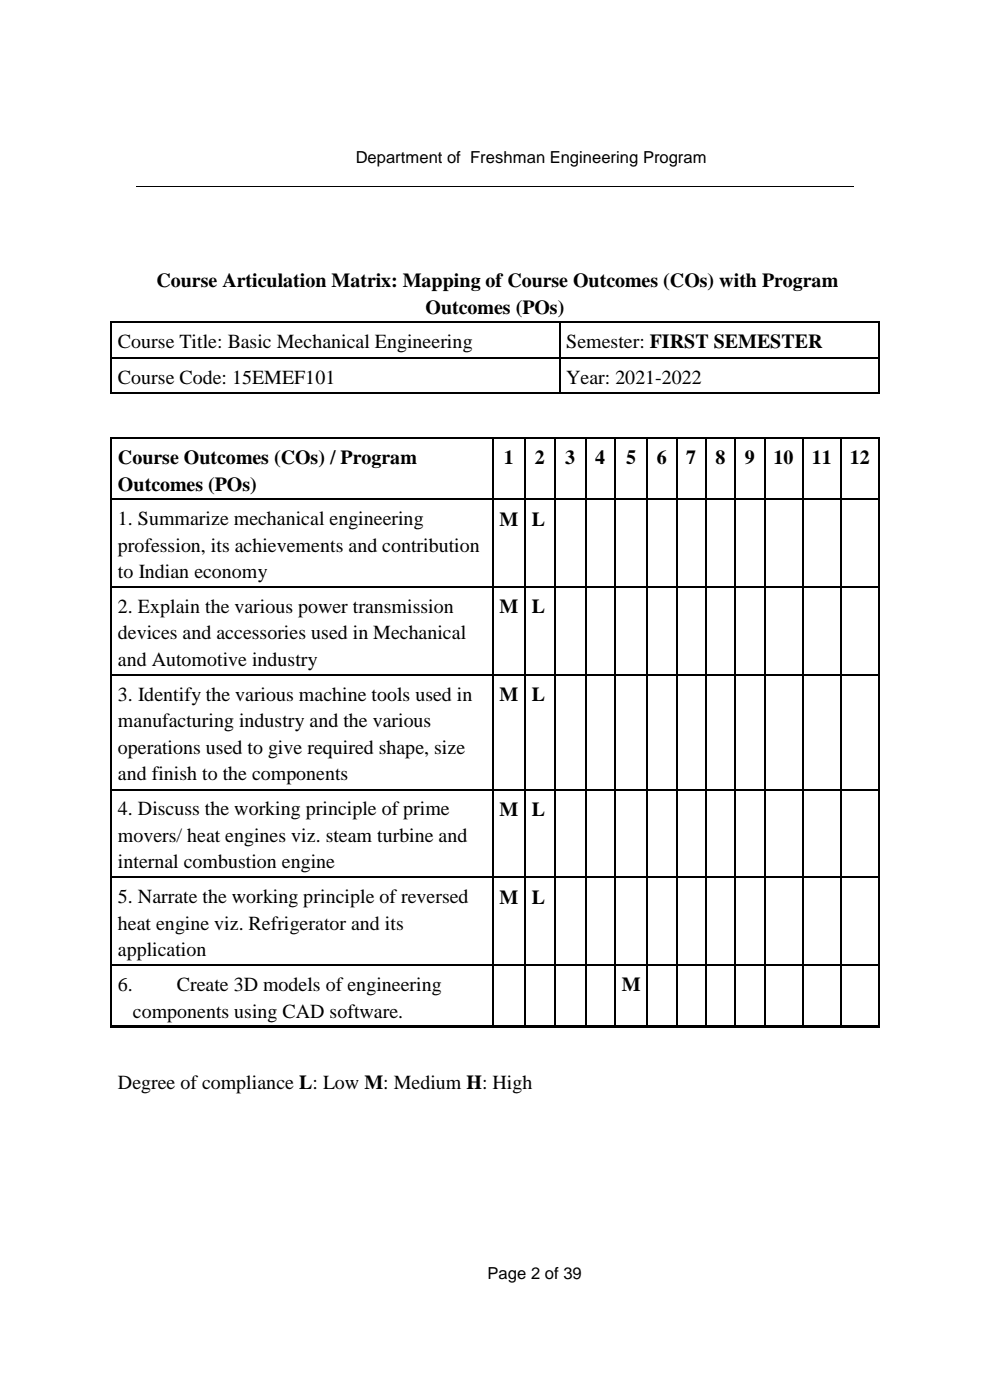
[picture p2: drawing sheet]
<svg xmlns="http://www.w3.org/2000/svg" width="210mm" height="297mm" viewBox="0 0 210 297" stroke-linecap="round" stroke-linejoin="round" font-family="sans-serif">
<defs><g id="words">
<g font-size="4.2">
<text x="33.2" y="60.9">Course Articulation Matrix: Mapping of Course Outcomes (COs) with Program</text>
<text x="90.3" y="66.6">Outcomes (POs)</text>
<text x="25" y="73.9">Course Title: Basic Mechanical Engineering</text>
<text x="120.1" y="73.9">Semester: FIRST SEMESTER</text>
<text x="25" y="81.4">Course Code: 15EMEF101</text>
<text x="120.1" y="81.4">Year: 2021-2022</text>
<text x="25" y="98.4">Course Outcomes (COs) / Program</text>
<text x="106.9" y="98.4">1</text>
<text x="113.5" y="98.4">2</text>
<text x="119.9" y="98.4">3</text>
<text x="126.3" y="98.4">4</text>
<text x="132.8" y="98.4">5</text>
<text x="139.4" y="98.4">6</text>
<text x="145.6" y="98.4">7</text>
<text x="151.8" y="98.4">8</text>
<text x="158" y="98.4">9</text>
<text x="164.1" y="98.4">10</text>
<text x="172.2" y="98.4">11</text>
<text x="180.3" y="98.4">12</text>
<text x="25" y="104.1">Outcomes (POs)</text>
<text x="25" y="111.4">1. Summarize mechanical engineering</text>
<text x="105.9" y="111.5">M</text>
<text x="112.8" y="111.5">L</text>
<text x="25" y="117">profession, its achievements and contribution</text>
<text x="25" y="122.6">to Indian economy</text>
<text x="25" y="130.1">2. Explain the various power transmission</text>
<text x="105.9" y="130.2">M</text>
<text x="112.8" y="130.2">L</text>
<text x="25" y="135.7">devices and accessories used in Mechanical</text>
<text x="25" y="141.3">and Automotive industry</text>
<text x="25" y="148.7">3. Identify the various machine tools used in</text>
<text x="105.9" y="148.8">M</text>
<text x="112.8" y="148.8">L</text>
<text x="25" y="154.3">manufacturing industry and the various</text>
<text x="25" y="159.9">operations used to give required shape, size</text>
<text x="25" y="165.5">and finish to the components</text>
<text x="25" y="173">4. Discuss the working principle of prime</text>
<text x="105.9" y="173">M</text>
<text x="112.8" y="173">L</text>
<text x="25" y="178.6">movers/ heat engines viz. steam turbine and</text>
<text x="25" y="184.2">internal combustion engine</text>
<text x="25" y="191.6">5. Narrate the working principle of reversed</text>
<text x="105.9" y="191.7">M</text>
<text x="112.8" y="191.7">L</text>
<text x="25" y="197.2">heat engine viz. Refrigerator and its</text>
<text x="25" y="202.8">application</text>
<text x="25" y="210.3">6.</text>
<text x="28.2" y="215.9">components using CAD software.</text>
<text x="37.5" y="210.3">Create 3D models of engineering</text>
<text x="131.9" y="210.3">M</text>
<text x="25" y="231">Degree of compliance L: Low M: Medium H: High</text>
</g>
<g font-size="3.5">
<text x="75.5" y="34.6">Department of Freshman Engineering Program</text>
<text x="103.4" y="271.3">Page 2 of 39</text>
</g>
</g></defs>
<path d="M28.8 39.6h152.2" fill="none" stroke="#000" stroke-width=".21"/>
<g fill="#000">
<path d="M23.4 68.2h.4v1.9h-.4z" fill-rule="evenodd"/>
<path d="M23.4 68.2h.4v.4h-.4z" fill-rule="evenodd"/>
<path d="M23.4 75.7h.4v1.8h-.4z" fill-rule="evenodd"/>
<path d="M118.5 68.6h.4v1.5h-.4z" fill-rule="evenodd"/>
<path d="M118.5 68.2h.4v.4h-.4z" fill-rule="evenodd"/>
<path d="M118.5 75.7h.4v1.8h-.4z" fill-rule="evenodd"/>
<path d="M186.3 68.2h.4v1.9h-.4z" fill-rule="evenodd"/>
<path d="M186.3 68.2h.4v.4h-.4z" fill-rule="evenodd"/>
<path d="M186.3 75.7h.4v1.8h-.4z" fill-rule="evenodd"/>
<path d="M23.4 83.1h.4v.4h-.4z" fill-rule="evenodd"/>
<path d="M23.4 83.1h.4v.4h-.4z" fill-rule="evenodd"/>
<path d="M23.4 92.7h.4v1.8h-.4z" fill-rule="evenodd"/>
<path d="M23.4 92.7h.4v.4h-.4z" fill-rule="evenodd"/>
<path d="M104.3 93.1h.5v1.4h-.5z" fill-rule="evenodd"/>
<path d="M104.3 92.7h.5v.4h-.5z" fill-rule="evenodd"/>
<path d="M111.2 93.1h.5v1.4h-.5z" fill-rule="evenodd"/>
<path d="M111.2 92.7h.5v.4h-.5z" fill-rule="evenodd"/>
<path d="M117.5 93.1h.4v1.4h-.4z" fill-rule="evenodd"/>
<path d="M117.5 92.7h.4v.4h-.4z" fill-rule="evenodd"/>
<path d="M118.5 83.1h.4v.4h-.4z" fill-rule="evenodd"/>
<path d="M124 93.1h.4v1.4h-.4z" fill-rule="evenodd"/>
<path d="M124 92.7h.4v.4h-.4z" fill-rule="evenodd"/>
<path d="M130.2 93.1h.5v1.4h-.5z" fill-rule="evenodd"/>
<path d="M130.2 92.7h.5v.4h-.5z" fill-rule="evenodd"/>
<path d="M137.1 93.1h.4v1.4h-.4z" fill-rule="evenodd"/>
<path d="M137.1 92.7h.4v.4h-.4z" fill-rule="evenodd"/>
<path d="M143.3 93.1h.5v1.4h-.5z" fill-rule="evenodd"/>
<path d="M143.3 92.7h.5v.4h-.5z" fill-rule="evenodd"/>
<path d="M149.6 93.1h.4v1.4h-.4z" fill-rule="evenodd"/>
<path d="M149.6 92.7h.4v.4h-.4z" fill-rule="evenodd"/>
<path d="M155.8 93.1h.4v1.4h-.4z" fill-rule="evenodd"/>
<path d="M155.8 92.7h.4v.4h-.4z" fill-rule="evenodd"/>
<path d="M162 93.1h.4v1.4h-.4z" fill-rule="evenodd"/>
<path d="M162 92.7h.4v.4h-.4z" fill-rule="evenodd"/>
<path d="M170.1 93.1h.4v1.4h-.4z" fill-rule="evenodd"/>
<path d="M170.1 92.7h.4v.4h-.4z" fill-rule="evenodd"/>
<path d="M178.2 93.1h.4v1.4h-.4z" fill-rule="evenodd"/>
<path d="M178.2 92.7h.4v.4h-.4z" fill-rule="evenodd"/>
<path d="M186.3 83.1h.4v.4h-.4z" fill-rule="evenodd"/>
<path d="M186.3 83.1h.4v.4h-.4z" fill-rule="evenodd"/>
<path d="M186.3 92.7h.4v1.8h-.4z" fill-rule="evenodd"/>
<path d="M186.3 92.7h.4v.4h-.4z" fill-rule="evenodd"/>
<path d="M23.4 105.7h.4v1.9h-.4z" fill-rule="evenodd"/>
<path d="M104.3 105.7h.5v1.9h-.5z" fill-rule="evenodd"/>
<path d="M111.2 105.7h.5v1.9h-.5z" fill-rule="evenodd"/>
<path d="M117.5 105.7h.4v1.9h-.4z" fill-rule="evenodd"/>
<path d="M124 105.7h.4v1.9h-.4z" fill-rule="evenodd"/>
<path d="M130.2 105.7h.5v1.9h-.5z" fill-rule="evenodd"/>
<path d="M137.1 105.7h.4v1.9h-.4z" fill-rule="evenodd"/>
<path d="M143.3 105.7h.5v1.9h-.5z" fill-rule="evenodd"/>
<path d="M149.6 105.7h.4v1.9h-.4z" fill-rule="evenodd"/>
<path d="M155.8 105.7h.4v1.9h-.4z" fill-rule="evenodd"/>
<path d="M162 105.7h.4v1.9h-.4z" fill-rule="evenodd"/>
<path d="M170.1 105.7h.4v1.9h-.4z" fill-rule="evenodd"/>
<path d="M178.2 105.7h.4v1.9h-.4z" fill-rule="evenodd"/>
<path d="M186.3 105.7h.4v1.9h-.4z" fill-rule="evenodd"/>
<path d="M23.4 124.4h.4v1.8h-.4z" fill-rule="evenodd"/>
<path d="M104.3 124.4h.5v1.8h-.5z" fill-rule="evenodd"/>
<path d="M111.2 124.4h.5v1.8h-.5z" fill-rule="evenodd"/>
<path d="M117.5 124.4h.4v1.8h-.4z" fill-rule="evenodd"/>
<path d="M124 124.4h.4v1.8h-.4z" fill-rule="evenodd"/>
<path d="M130.2 124.4h.5v1.8h-.5z" fill-rule="evenodd"/>
<path d="M137.1 124.4h.4v1.8h-.4z" fill-rule="evenodd"/>
<path d="M143.3 124.4h.5v1.8h-.5z" fill-rule="evenodd"/>
<path d="M149.6 124.4h.4v1.8h-.4z" fill-rule="evenodd"/>
<path d="M155.8 124.4h.4v1.8h-.4z" fill-rule="evenodd"/>
<path d="M162 124.4h.4v1.8h-.4z" fill-rule="evenodd"/>
<path d="M170.1 124.4h.4v1.8h-.4z" fill-rule="evenodd"/>
<path d="M178.2 124.4h.4v1.8h-.4z" fill-rule="evenodd"/>
<path d="M186.3 124.4h.4v1.8h-.4z" fill-rule="evenodd"/>
<path d="M23.4 143h.4v1.9h-.4z" fill-rule="evenodd"/>
<path d="M104.3 143h.5v1.9h-.5z" fill-rule="evenodd"/>
<path d="M111.2 143h.5v1.9h-.5z" fill-rule="evenodd"/>
<path d="M117.5 143h.4v1.9h-.4z" fill-rule="evenodd"/>
<path d="M124 143h.4v1.9h-.4z" fill-rule="evenodd"/>
<path d="M130.2 143h.5v1.9h-.5z" fill-rule="evenodd"/>
<path d="M137.1 143h.4v1.9h-.4z" fill-rule="evenodd"/>
<path d="M143.3 143h.5v1.9h-.5z" fill-rule="evenodd"/>
<path d="M149.6 143h.4v1.9h-.4z" fill-rule="evenodd"/>
<path d="M155.8 143h.4v1.9h-.4z" fill-rule="evenodd"/>
<path d="M162 143h.4v1.9h-.4z" fill-rule="evenodd"/>
<path d="M170.1 143h.4v1.9h-.4z" fill-rule="evenodd"/>
<path d="M178.2 143h.4v1.9h-.4z" fill-rule="evenodd"/>
<path d="M186.3 143h.4v1.9h-.4z" fill-rule="evenodd"/>
<path d="M23.4 167.3h.4v1.8h-.4z" fill-rule="evenodd"/>
<path d="M104.3 167.3h.5v1.8h-.5z" fill-rule="evenodd"/>
<path d="M111.2 167.3h.5v1.8h-.5z" fill-rule="evenodd"/>
<path d="M117.5 167.3h.4v1.8h-.4z" fill-rule="evenodd"/>
<path d="M124 167.3h.4v1.8h-.4z" fill-rule="evenodd"/>
<path d="M130.2 167.3h.5v1.8h-.5z" fill-rule="evenodd"/>
<path d="M137.1 167.3h.4v1.8h-.4z" fill-rule="evenodd"/>
<path d="M143.3 167.3h.5v1.8h-.5z" fill-rule="evenodd"/>
<path d="M149.6 167.3h.4v1.8h-.4z" fill-rule="evenodd"/>
<path d="M155.8 167.3h.4v1.8h-.4z" fill-rule="evenodd"/>
<path d="M162 167.3h.4v1.8h-.4z" fill-rule="evenodd"/>
<path d="M170.1 167.3h.4v1.8h-.4z" fill-rule="evenodd"/>
<path d="M178.2 167.3h.4v1.8h-.4z" fill-rule="evenodd"/>
<path d="M186.3 167.3h.4v1.8h-.4z" fill-rule="evenodd"/>
<path d="M23.4 185.9h.4v1.9h-.4z" fill-rule="evenodd"/>
<path d="M104.3 185.9h.5v1.9h-.5z" fill-rule="evenodd"/>
<path d="M111.2 185.9h.5v1.9h-.5z" fill-rule="evenodd"/>
<path d="M117.5 185.9h.4v1.9h-.4z" fill-rule="evenodd"/>
<path d="M124 185.9h.4v1.9h-.4z" fill-rule="evenodd"/>
<path d="M130.2 185.9h.5v1.9h-.5z" fill-rule="evenodd"/>
<path d="M137.1 185.9h.4v1.9h-.4z" fill-rule="evenodd"/>
<path d="M143.3 185.9h.5v1.9h-.5z" fill-rule="evenodd"/>
<path d="M149.6 185.9h.4v1.9h-.4z" fill-rule="evenodd"/>
<path d="M155.8 185.9h.4v1.9h-.4z" fill-rule="evenodd"/>
<path d="M162 185.9h.4v1.9h-.4z" fill-rule="evenodd"/>
<path d="M170.1 185.9h.4v1.9h-.4z" fill-rule="evenodd"/>
<path d="M178.2 185.9h.4v1.9h-.4z" fill-rule="evenodd"/>
<path d="M186.3 185.9h.4v1.9h-.4z" fill-rule="evenodd"/>
<path d="M23.4 204.6h.4v1.8h-.4z" fill-rule="evenodd"/>
<path d="M23.4 217.6h.4v.5h-.4z" fill-rule="evenodd"/>
<path d="M23.4 217.6h.4v.5h-.4z" fill-rule="evenodd"/>
<path d="M104.3 204.6h.5v1.8h-.5z" fill-rule="evenodd"/>
<path d="M104.3 217.6h.5v.5h-.5z" fill-rule="evenodd"/>
<path d="M111.2 204.6h.5v1.8h-.5z" fill-rule="evenodd"/>
<path d="M111.2 217.6h.5v.5h-.5z" fill-rule="evenodd"/>
<path d="M117.5 204.6h.4v1.8h-.4z" fill-rule="evenodd"/>
<path d="M117.5 217.6h.4v.5h-.4z" fill-rule="evenodd"/>
<path d="M124 204.6h.4v1.8h-.4z" fill-rule="evenodd"/>
<path d="M124 217.6h.4v.5h-.4z" fill-rule="evenodd"/>
<path d="M130.2 204.6h.5v1.8h-.5z" fill-rule="evenodd"/>
<path d="M130.2 217.6h.5v.5h-.5z" fill-rule="evenodd"/>
<path d="M137.1 204.6h.4v1.8h-.4z" fill-rule="evenodd"/>
<path d="M137.1 217.6h.4v.5h-.4z" fill-rule="evenodd"/>
<path d="M143.3 204.6h.5v1.8h-.5z" fill-rule="evenodd"/>
<path d="M143.3 217.6h.5v.5h-.5z" fill-rule="evenodd"/>
<path d="M149.6 204.6h.4v1.8h-.4z" fill-rule="evenodd"/>
<path d="M149.6 217.6h.4v.5h-.4z" fill-rule="evenodd"/>
<path d="M155.8 204.6h.4v1.8h-.4z" fill-rule="evenodd"/>
<path d="M155.8 217.6h.4v.5h-.4z" fill-rule="evenodd"/>
<path d="M162 204.6h.4v1.8h-.4z" fill-rule="evenodd"/>
<path d="M162 217.6h.4v.5h-.4z" fill-rule="evenodd"/>
<path d="M170.1 204.6h.4v1.8h-.4z" fill-rule="evenodd"/>
<path d="M170.1 217.6h.4v.5h-.4z" fill-rule="evenodd"/>
<path d="M178.2 204.6h.4v1.8h-.4z" fill-rule="evenodd"/>
<path d="M178.2 217.6h.4v.5h-.4z" fill-rule="evenodd"/>
<path d="M186.3 204.6h.4v1.8h-.4z" fill-rule="evenodd"/>
<path d="M186.3 217.6h.4v.5h-.4z" fill-rule="evenodd"/>
<path d="M186.3 217.6h.4v.5h-.4z" fill-rule="evenodd"/>
</g>
<g fill="none" stroke="#000" stroke-width=".42">
<path d="M23.6 70.1v5.6M23.6 77.5v5.6M23.8 68.4h94.7M23.8 75.9h94.7M118.7 70.1v5.6M118.7 77.5v5.6M118.9 68.4h67.4M118.9 75.9h67.4M186.5 70.1v5.6M186.5 77.5v5.6M23.6 94.5v11.2M23.8 83.3h94.7"/>
<path d="M23.8 92.9h80.5M104.5 94.5v11.2M104.8 92.9h6.4M111.4 94.5v11.2M111.7 92.9h5.8M117.7 94.5v11.2M117.9 92.9h6.1M118.9 83.3h67.4M124.2 94.5v11.2M124.4 92.9h5.8M130.5 94.5v11.2M130.7 92.9h6.4"/>
<path d="M137.3 94.5v11.2M137.5 92.9h5.8M143.5 94.5v11.2M143.8 92.9h5.8M149.8 94.5v11.2M150 92.9h5.8M156 94.5v11.2M156.2 92.9h5.8M162.2 94.5v11.2M162.4 92.9h7.7M170.3 94.5v11.2M170.5 92.9h7.7"/>
<path d="M178.4 94.5v11.2M178.6 92.9h7.7M186.5 94.5v11.2M23.6 107.6v16.8M23.8 105.9h80.5M104.5 107.6v16.8M104.8 105.9h6.4M111.4 107.6v16.8M111.7 105.9h5.8M117.7 107.6v16.8M117.9 105.9h6.1M124.2 107.6v16.8"/>
<path d="M124.4 105.9h5.8M130.5 107.6v16.8M130.7 105.9h6.4M137.3 107.6v16.8M137.5 105.9h5.8M143.5 107.6v16.8M143.8 105.9h5.8M149.8 107.6v16.8M150 105.9h5.8M156 107.6v16.8M156.2 105.9h5.8M162.2 107.6v16.8"/>
<path d="M162.4 105.9h7.7M170.3 107.6v16.8M170.5 105.9h7.7M178.4 107.6v16.8M178.6 105.9h7.7M186.5 107.6v16.8M23.6 126.2v16.8M23.8 124.6h80.5M104.5 126.2v16.8M104.8 124.6h6.4M111.4 126.2v16.8M111.7 124.6h5.8"/>
<path d="M117.7 126.2v16.8M117.9 124.6h6.1M124.2 126.2v16.8M124.4 124.6h5.8M130.5 126.2v16.8M130.7 124.6h6.4M137.3 126.2v16.8M137.5 124.6h5.8M143.5 126.2v16.8M143.8 124.6h5.8M149.8 126.2v16.8M150 124.6h5.8"/>
<path d="M156 126.2v16.8M156.2 124.6h5.8M162.2 126.2v16.8M162.4 124.6h7.7M170.3 126.2v16.8M170.5 124.6h7.7M178.4 126.2v16.8M178.6 124.6h7.7M186.5 126.2v16.8M23.6 144.9v22.4M23.8 143.2h80.5M104.5 144.9v22.4"/>
<path d="M104.8 143.2h6.4M111.4 144.9v22.4M111.7 143.2h5.8M117.7 144.9v22.4M117.9 143.2h6.1M124.2 144.9v22.4M124.4 143.2h5.8M130.5 144.9v22.4M130.7 143.2h6.4M137.3 144.9v22.4M137.5 143.2h5.8M143.5 144.9v22.4"/>
<path d="M143.8 143.2h5.8M149.8 144.9v22.4M150 143.2h5.8M156 144.9v22.4M156.2 143.2h5.8M162.2 144.9v22.4M162.4 143.2h7.7M170.3 144.9v22.4M170.5 143.2h7.7M178.4 144.9v22.4M178.6 143.2h7.7M186.5 144.9v22.4"/>
<path d="M23.6 169.1v16.8M23.8 167.5h80.5M104.5 169.1v16.8M104.8 167.5h6.4M111.4 169.1v16.8M111.7 167.5h5.8M117.7 169.1v16.8M117.9 167.5h6.1M124.2 169.1v16.8M124.4 167.5h5.8M130.5 169.1v16.8M130.7 167.5h6.4"/>
<path d="M137.3 169.1v16.8M137.5 167.5h5.8M143.5 169.1v16.8M143.8 167.5h5.8M149.8 169.1v16.8M150 167.5h5.8M156 169.1v16.8M156.2 167.5h5.8M162.2 169.1v16.8M162.4 167.5h7.7M170.3 169.1v16.8M170.5 167.5h7.7"/>
<path d="M178.4 169.1v16.8M178.6 167.5h7.7M186.5 169.1v16.8M23.6 187.8v16.8M23.8 186.1h80.5M104.5 187.8v16.8M104.8 186.1h6.4M111.4 187.8v16.8M111.7 186.1h5.8M117.7 187.8v16.8M117.9 186.1h6.1M124.2 187.8v16.8"/>
<path d="M124.4 186.1h5.8M130.5 187.8v16.8M130.7 186.1h6.4M137.3 187.8v16.8M137.5 186.1h5.8M143.5 187.8v16.8M143.8 186.1h5.8M149.8 187.8v16.8M150 186.1h5.8M156 187.8v16.8M156.2 186.1h5.8M162.2 187.8v16.8"/>
<path d="M162.4 186.1h7.7M170.3 187.8v16.8M170.5 186.1h7.7M178.4 187.8v16.8M178.6 186.1h7.7M186.5 187.8v16.8M23.6 206.4v11.2M23.8 204.8h80.5M104.5 206.4v11.2M104.8 204.8h6.4M111.4 206.4v11.2M111.7 204.8h5.8"/>
<path d="M117.7 206.4v11.2M117.9 204.8h6.1M124.2 206.4v11.2M124.4 204.8h5.8M130.5 206.4v11.2M130.7 204.8h6.4M137.3 206.4v11.2M137.5 204.8h5.8M143.5 206.4v11.2M143.8 204.8h5.8M149.8 206.4v11.2M150 204.8h5.8"/>
<path d="M156 206.4v11.2M156.2 204.8h5.8M162.2 206.4v11.2M162.4 204.8h7.7M170.3 206.4v11.2M170.5 204.8h7.7M178.4 206.4v11.2M178.6 204.8h7.7M186.5 206.4v11.2"/>
</g>
<g fill="none" stroke="#000" stroke-width=".43">
<path d="M23.8 217.8h80.5M104.8 217.8h6.4M111.7 217.8h5.8M117.9 217.8h6.1M124.4 217.8h5.8M130.7 217.8h6.4M137.5 217.8h5.8M143.8 217.8h5.8M150 217.8h5.8M156.2 217.8h5.8M162.4 217.8h7.7M170.5 217.8h7.7"/>
<path d="M178.6 217.8h7.7"/>
</g>
<use href="#words"/>
</svg>
